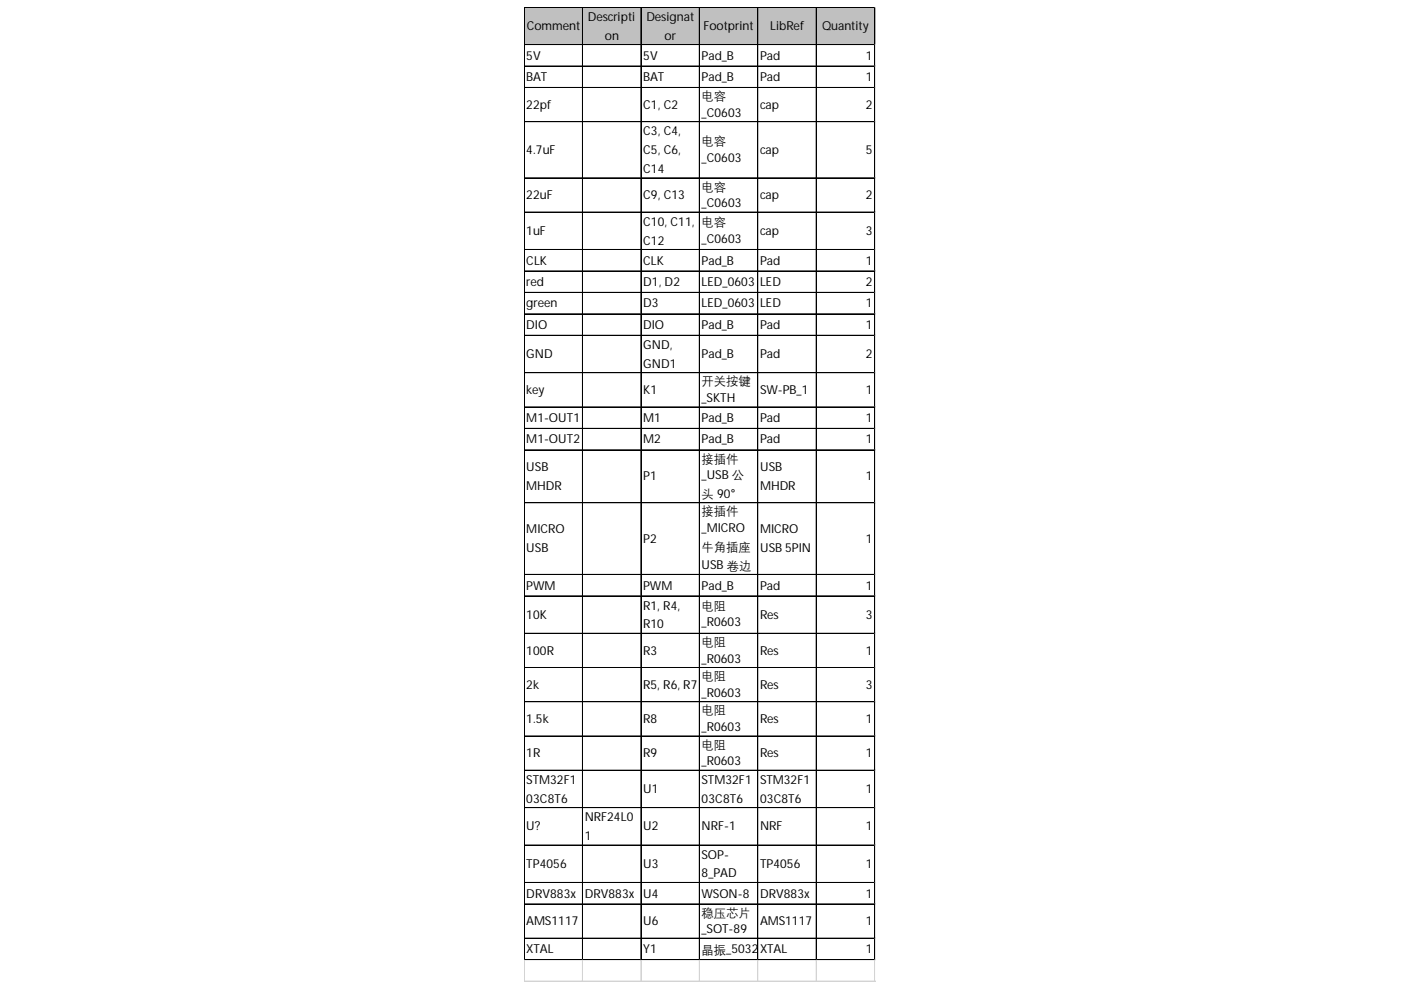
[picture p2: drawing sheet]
<svg xmlns="http://www.w3.org/2000/svg" width="297mm" height="210mm" viewBox="0 0 297 210" stroke-linecap="round" stroke-linejoin="round" font-family="sans-serif">
<defs><g id="words">
<g font-size="2.6">
<text x="124.7" y="4.4">Descripti</text>
<text x="137" y="4.4">Designat</text>
<text x="111.7" y="6.4">Comment</text>
<text x="128.2" y="8.4">on</text>
<text x="140.9" y="8.4">or</text>
<text x="149.1" y="6.4">Footprint</text>
<text x="163.3" y="6.4">LibRef</text>
<text x="174.3" y="6.4">Quantity</text>
<text x="111.6" y="12.7">5V</text>
<text x="111.6" y="17.2">BAT</text>
<text x="136.4" y="12.7">5V</text>
<text x="136.4" y="17.2">BAT</text>
<text x="148.8" y="12.7">Pad_B</text>
<text x="148.8" y="17.2">Pad_B</text>
<text x="161.1" y="12.7">Pad</text>
<text x="161.1" y="17.2">Pad</text>
<text x="183.6" y="12.7">1</text>
<text x="183.6" y="17.2">1</text>
<text x="111.6" y="23.1">22pf</text>
<text x="136.4" y="23.1">C1, C2</text>
<text x="148.8" y="21.2">电容</text>
<text x="161.1" y="23.1">cap</text>
<text x="183.6" y="23.1">2</text>
<text x="136.4" y="28.7">C3, C4,</text>
<text x="148.8" y="24.7">_C0603</text>
<text x="111.6" y="32.7">4.7uF</text>
<text x="136.4" y="32.7">C5, C6,</text>
<text x="148.8" y="30.8">电容</text>
<text x="148.8" y="34.3">_C0603</text>
<text x="161.1" y="32.7">cap</text>
<text x="183.6" y="32.7">5</text>
<text x="136.4" y="36.6">C14</text>
<text x="148.8" y="40.4">电容</text>
<text x="111.6" y="42.3">22uF</text>
<text x="136.4" y="42.3">C9, C13</text>
<text x="136.4" y="47.9">C10, C11,</text>
<text x="148.8" y="43.9">_C0603</text>
<text x="148.8" y="47.9">电容</text>
<text x="161.1" y="42.3">cap</text>
<text x="183.6" y="42.3">2</text>
<text x="111.6" y="49.8">1uF</text>
<text x="136.4" y="51.8">C12</text>
<text x="148.8" y="51.5">_C0603</text>
<text x="161.1" y="49.8">cap</text>
<text x="183.6" y="49.8">3</text>
<text x="111.6" y="56.1">CLK</text>
<text x="136.4" y="56.1">CLK</text>
<text x="148.8" y="56.1">Pad_B</text>
<text x="161.1" y="56.1">Pad</text>
<text x="183.6" y="56.1">1</text>
<text x="111.6" y="60.6">red</text>
<text x="111.6" y="65.2">green</text>
<text x="136.4" y="60.6">D1, D2</text>
<text x="136.4" y="65.2">D3</text>
<text x="148.8" y="60.6">LED_0603</text>
<text x="148.8" y="65.2">LED_0603</text>
<text x="161.1" y="60.6">LED</text>
<text x="161.1" y="65.2">LED</text>
<text x="183.6" y="60.6">2</text>
<text x="183.6" y="65.2">1</text>
<text x="111.6" y="69.7">DIO</text>
<text x="136.4" y="69.7">DIO</text>
<text x="148.8" y="69.7">Pad_B</text>
<text x="161.1" y="69.7">Pad</text>
<text x="183.6" y="69.7">1</text>
<text x="111.6" y="75.9">GND</text>
<text x="136.4" y="74">GND,</text>
<text x="136.4" y="78">GND1</text>
<text x="148.8" y="75.9">Pad_B</text>
<text x="161.1" y="75.9">Pad</text>
<text x="183.6" y="75.9">2</text>
<text x="111.6" y="83.6">key</text>
<text x="136.4" y="83.6">K1</text>
<text x="148.8" y="81.7">开关按键</text>
<text x="161.1" y="83.6">SW-PB_1</text>
<text x="183.6" y="83.6">1</text>
<text x="111.6" y="89.5">M1-OUT1</text>
<text x="136.4" y="89.5">M1</text>
<text x="148.8" y="85.2">_SKTH</text>
<text x="148.8" y="89.5">Pad_B</text>
<text x="161.1" y="89.5">Pad</text>
<text x="183.6" y="89.5">1</text>
<text x="111.6" y="94">M1-OUT2</text>
<text x="136.4" y="94">M2</text>
<text x="148.8" y="94">Pad_B</text>
<text x="161.1" y="94">Pad</text>
<text x="183.6" y="94">1</text>
<text x="111.6" y="99.9">USB</text>
<text x="136.4" y="101.9">P1</text>
<text x="148.8" y="98.1">接插件</text>
<text x="148.8" y="101.6">_USB 公</text>
<text x="161.1" y="99.9">USB</text>
<text x="183.6" y="101.9">1</text>
<text x="111.6" y="103.9">MHDR</text>
<text x="148.8" y="105.6">头 90°</text>
<text x="161.1" y="103.9">MHDR</text>
<text x="111.6" y="113.1">MICRO</text>
<text x="148.8" y="109.3">接插件</text>
<text x="148.8" y="112.8">_MICRO</text>
<text x="161.1" y="113.1">MICRO</text>
<text x="111.6" y="117.1">USB</text>
<text x="136.4" y="115.1">P2</text>
<text x="148.8" y="116.8">牛角插座</text>
<text x="161.1" y="117.1">USB 5PIN</text>
<text x="183.6" y="115.1">1</text>
<text x="111.6" y="125">PWM</text>
<text x="136.4" y="125">PWM</text>
<text x="148.8" y="120.7">USB 卷边</text>
<text x="148.8" y="125">Pad_B</text>
<text x="161.1" y="125">Pad</text>
<text x="183.6" y="125">1</text>
<text x="111.6" y="131.2">10K</text>
<text x="136.4" y="129.2">R1, R4,</text>
<text x="148.8" y="129.3">电阻</text>
<text x="161.1" y="131.2">Res</text>
<text x="183.6" y="131.2">3</text>
<text x="136.4" y="133.2">R10</text>
<text x="148.8" y="132.8">_R0603</text>
<text x="148.8" y="137">电阻</text>
<text x="111.6" y="138.8">100R</text>
<text x="136.4" y="138.8">R3</text>
<text x="148.8" y="140.5">_R0603</text>
<text x="161.1" y="138.8">Res</text>
<text x="183.6" y="138.8">1</text>
<text x="111.6" y="146.1">2k</text>
<text x="136.4" y="146.1">R5, R6, R7</text>
<text x="148.8" y="144.2">电阻</text>
<text x="148.8" y="147.7">_R0603</text>
<text x="161.1" y="146.1">Res</text>
<text x="183.6" y="146.1">3</text>
<text x="111.6" y="153.3">1.5k</text>
<text x="136.4" y="153.3">R8</text>
<text x="148.8" y="151.5">电阻</text>
<text x="148.8" y="155">_R0603</text>
<text x="161.1" y="153.3">Res</text>
<text x="183.6" y="153.3">1</text>
<text x="111.6" y="160.6">1R</text>
<text x="136.4" y="160.6">R9</text>
<text x="148.8" y="158.7">电阻</text>
<text x="161.1" y="160.6">Res</text>
<text x="183.6" y="160.6">1</text>
<text x="111.6" y="166.2">STM32F1</text>
<text x="148.8" y="162.2">_R0603</text>
<text x="148.8" y="166.2">STM32F1</text>
<text x="161.1" y="166.2">STM32F1</text>
<text x="111.6" y="170.2">03C8T6</text>
<text x="136.4" y="168.1">U1</text>
<text x="148.8" y="170.2">03C8T6</text>
<text x="161.1" y="170.2">03C8T6</text>
<text x="183.6" y="168.1">1</text>
<text x="111.6" y="176.1">U?</text>
<text x="124" y="174.1">NRF24L0</text>
<text x="124" y="178.1">1</text>
<text x="136.4" y="176.1">U2</text>
<text x="148.8" y="176.1">NRF-1</text>
<text x="161.1" y="176.1">NRF</text>
<text x="183.6" y="176.1">1</text>
<text x="111.6" y="184">TP4056</text>
<text x="136.4" y="184">U3</text>
<text x="148.8" y="182.1">SOP-</text>
<text x="161.1" y="184">TP4056</text>
<text x="183.6" y="184">1</text>
<text x="111.6" y="190.3">DRV883x</text>
<text x="124" y="190.3">DRV883x</text>
<text x="136.4" y="190.3">U4</text>
<text x="148.8" y="186">8_PAD</text>
<text x="148.8" y="190.3">WSON-8</text>
<text x="161.1" y="190.3">DRV883x</text>
<text x="183.6" y="190.3">1</text>
<text x="111.6" y="196.2">AMS1117</text>
<text x="136.4" y="196.2">U6</text>
<text x="148.8" y="194.3">稳压芯片</text>
<text x="148.8" y="197.9">_SOT-89</text>
<text x="161.1" y="196.2">AMS1117</text>
<text x="183.6" y="196.2">1</text>
<text x="111.6" y="202.1">XTAL</text>
<text x="136.4" y="202.1">Y1</text>
<text x="148.8" y="202.2">晶振_5032</text>
<text x="161.1" y="202.1">XTAL</text>
<text x="183.6" y="202.1">1</text>
</g>
</g></defs>
<path d="M111.1 1.6h74.4v7.9h-74.4z" fill="#c0c0c0"/>
<g fill="none" stroke="#000" stroke-width=".21">
<path d="M111.1 1.5v202M111.2 1.5v202M111.2 1.5h74.3M111.2 9.4h74.3M111.2 9.5h74.3M111.2 14h74.3M111.2 18.5h74.3M111.2 18.6h74.3M123.5 1.6v201.9M135.9 1.6v201.9M148.3 1.6v201.9M160.7 1.6v201.9"/>
<path d="M173 1.6v201.9M173.1 1.6v201.9M185.4 1.6v201.9M185.5 1.6v201.9M111.2 25.8h74.3M111.2 37.7h74.3M111.2 45h74.3M111.2 52.9h74.3M111.2 57.4h74.3M111.2 57.5h74.3M111.2 62h74.3M111.2 66.5h74.3"/>
<path d="M111.2 66.6h74.3M111.2 71.1h74.3M111.2 79h74.3M111.2 79.1h74.3M111.2 86.3h74.3M111.2 90.8h74.3M111.2 90.9h74.3M111.2 95.4h74.3M111.2 106.6h74.3M111.2 121.8h74.3M111.2 126.3h74.3M111.2 126.4h74.3"/>
<path d="M111.2 134.3h74.3M111.2 141.5h74.3M111.2 141.6h74.3M111.2 148.8h74.3M111.2 156h74.3M111.2 156.1h74.3M111.2 163.3h74.3M111.2 171.2h74.3M111.2 171.3h74.3M111.2 179.2h74.3M111.2 187.1h74.3M111.2 191.6h74.3"/>
<path d="M111.2 191.7h74.3M111.2 198.9h74.3M111.2 203.5h74.3"/>
</g>
<path d="M185.5 1.5h.1M111.1 203.5v4.6M111.2 203.5v4.6M123.5 203.5v4.6M135.9 203.5v4.6M148.3 203.5v4.6M160.7 203.5v4.6M173 203.5v4.6M173.1 203.5v4.6M185.4 203.5v4.6M185.5 203.5v4.6" fill="none" stroke="#d4d4d4" stroke-width=".21"/>
<path d="M185.5 1.5l.1 .1z" fill="#d4d4d4"/>
<path d="M185.5 9.4h.1" fill="none" stroke="#d4d4d4" stroke-width=".21"/>
<path d="M185.5 9.4l.1 .1z" fill="#d4d4d4"/>
<path d="M185.5 14h.1" fill="none" stroke="#d4d4d4" stroke-width=".21"/>
<path d="M185.5 14l.1 .1z" fill="#d4d4d4"/>
<path d="M185.5 18.5h.1" fill="none" stroke="#d4d4d4" stroke-width=".21"/>
<path d="M185.5 18.5l.1 .1z" fill="#d4d4d4"/>
<path d="M185.5 25.8h.1" fill="none" stroke="#d4d4d4" stroke-width=".21"/>
<path d="M185.5 25.8l.1 .1z" fill="#d4d4d4"/>
<path d="M185.5 37.7h.1" fill="none" stroke="#d4d4d4" stroke-width=".21"/>
<path d="M185.5 37.7l.1 .1z" fill="#d4d4d4"/>
<path d="M185.5 45h.1" fill="none" stroke="#d4d4d4" stroke-width=".21"/>
<path d="M185.5 45l.1 .1z" fill="#d4d4d4"/>
<path d="M185.5 52.9h.1" fill="none" stroke="#d4d4d4" stroke-width=".21"/>
<path d="M185.5 52.9l.1 .1z" fill="#d4d4d4"/>
<path d="M185.5 57.4h.1" fill="none" stroke="#d4d4d4" stroke-width=".21"/>
<path d="M185.5 57.4l.1 .1z" fill="#d4d4d4"/>
<path d="M185.5 62h.1" fill="none" stroke="#d4d4d4" stroke-width=".21"/>
<path d="M185.5 62l.1 .1z" fill="#d4d4d4"/>
<path d="M185.5 66.5h.1" fill="none" stroke="#d4d4d4" stroke-width=".21"/>
<path d="M185.5 66.5l.1 .1z" fill="#d4d4d4"/>
<path d="M185.5 71.1h.1" fill="none" stroke="#d4d4d4" stroke-width=".21"/>
<path d="M185.5 71.1l.1 .1z" fill="#d4d4d4"/>
<path d="M185.5 79h.1" fill="none" stroke="#d4d4d4" stroke-width=".21"/>
<path d="M185.5 79l.1 .1z" fill="#d4d4d4"/>
<path d="M185.5 86.3h.1" fill="none" stroke="#d4d4d4" stroke-width=".21"/>
<path d="M185.5 86.3l.1 .1z" fill="#d4d4d4"/>
<path d="M185.5 90.8h.1" fill="none" stroke="#d4d4d4" stroke-width=".21"/>
<path d="M185.5 90.8l.1 .1z" fill="#d4d4d4"/>
<path d="M185.5 95.4h.1" fill="none" stroke="#d4d4d4" stroke-width=".21"/>
<path d="M185.5 95.4l.1 .1z" fill="#d4d4d4"/>
<path d="M185.5 106.6h.1" fill="none" stroke="#d4d4d4" stroke-width=".21"/>
<path d="M185.5 106.6l.1 .1z" fill="#d4d4d4"/>
<path d="M185.5 121.8h.1" fill="none" stroke="#d4d4d4" stroke-width=".21"/>
<path d="M185.5 121.8l.1 .1z" fill="#d4d4d4"/>
<path d="M185.5 126.3h.1" fill="none" stroke="#d4d4d4" stroke-width=".21"/>
<path d="M185.5 126.3l.1 .1z" fill="#d4d4d4"/>
<path d="M185.5 134.3h.1" fill="none" stroke="#d4d4d4" stroke-width=".21"/>
<path d="M185.5 134.3l.1 .1z" fill="#d4d4d4"/>
<path d="M185.5 141.5h.1" fill="none" stroke="#d4d4d4" stroke-width=".21"/>
<path d="M185.5 141.5l.1 .1z" fill="#d4d4d4"/>
<path d="M185.5 148.8h.1" fill="none" stroke="#d4d4d4" stroke-width=".21"/>
<path d="M185.5 148.8l.1 .1z" fill="#d4d4d4"/>
<path d="M185.5 156h.1" fill="none" stroke="#d4d4d4" stroke-width=".21"/>
<path d="M185.5 156l.1 .1z" fill="#d4d4d4"/>
<path d="M185.5 163.3h.1" fill="none" stroke="#d4d4d4" stroke-width=".21"/>
<path d="M185.5 163.3l.1 .1z" fill="#d4d4d4"/>
<path d="M185.5 171.2h.1" fill="none" stroke="#d4d4d4" stroke-width=".21"/>
<path d="M185.5 171.2l.1 .1z" fill="#d4d4d4"/>
<path d="M185.5 179.2h.1" fill="none" stroke="#d4d4d4" stroke-width=".21"/>
<path d="M185.5 179.2l.1 .1z" fill="#d4d4d4"/>
<path d="M185.5 187.1h.1" fill="none" stroke="#d4d4d4" stroke-width=".21"/>
<path d="M185.5 187.1l.1 .1z" fill="#d4d4d4"/>
<path d="M185.5 191.6h.1" fill="none" stroke="#d4d4d4" stroke-width=".21"/>
<path d="M185.5 191.6l.1 .1z" fill="#d4d4d4"/>
<path d="M185.5 198.9h.1" fill="none" stroke="#d4d4d4" stroke-width=".21"/>
<path d="M185.5 198.9l.1 .1z" fill="#d4d4d4"/>
<path d="M185.5 203.5h.1" fill="none" stroke="#d4d4d4" stroke-width=".21"/>
<path d="M185.5 203.5h.1z" fill="#d4d4d4"/>
<path d="M111.1 208h74.5" fill="none" stroke="#d4d4d4" stroke-width=".21"/>
<use href="#words"/>
</svg>
